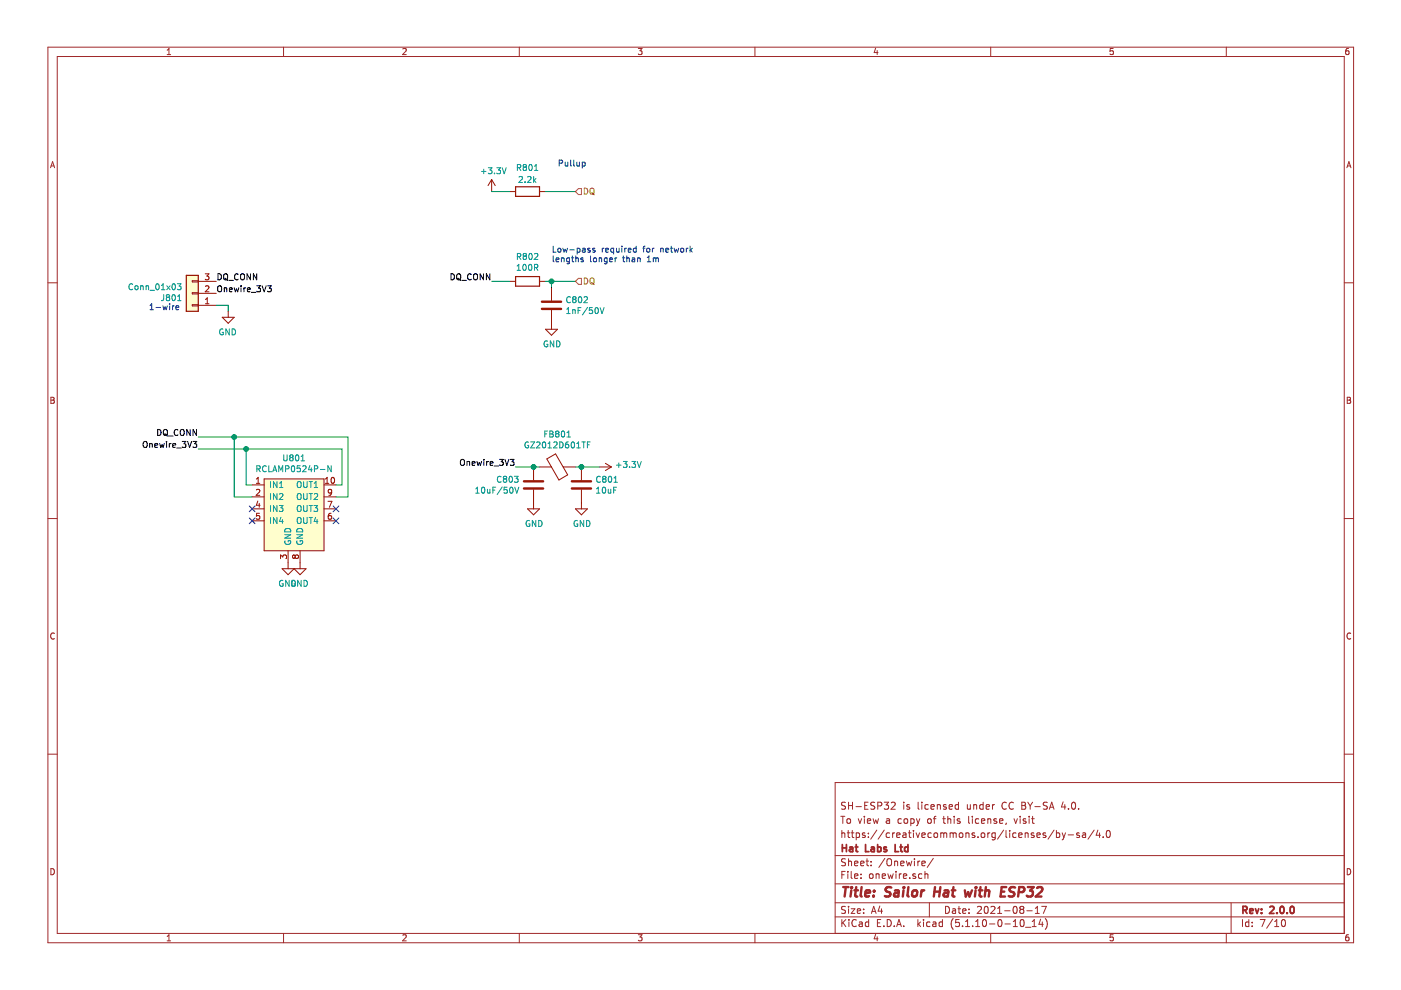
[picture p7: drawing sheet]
<svg xmlns="http://www.w3.org/2000/svg" width="297mm" height="210mm" viewBox="0 0 297 210" stroke-linecap="round" stroke-linejoin="round" font-family="sans-serif">
<path d="M.2 0h296.9v209.9h-296.9z" fill-rule="evenodd" fill="#fff" stroke="#fff" stroke-width=".21"/>
<g fill="none" stroke="#a0282a" stroke-width=".21">
<path d="M10.2 10h276.8v189.9h-276.8zM12.1 12h272.9v185.9h-272.9zM35.4 11.6h.8M35.4 10.6l.4-.3v1.3M60.1 10v2M85.4 10.4l.5-.1 .2 .3-.8 1h.8M110.1 10v2M135.3 10.3h.8l-.4 .5 .4 .1v.5l-.2 .2-.6-.2M160.1 10v2M185.6 10.2l-.3 .9h.9M186 10.7v.9M210 10v2"/>
<path d="M236 10.3h-.6l-.1 .6 .7-.1v.6l-.2 .2-.5-.2M260 10v2M285.9 10.3h-.4l-.1 .3-.1 .7 .2 .3 .5-.2-.1-.6h-.4l-.2 .2M10.7 35.6l.4-1.3 .5 1.3M10.8 35.2h.7M285.6 35.6l.4-1.3 .4 1.3M285.7 35.2h.6M10.2 60h1.9M285 60h2M10.8 84.2h.4l.3 .3-.3 .3 .3 .3-.2 .4h-.5zM10.8 84.8h.4M285.6 84.2h.5l.2 .3-.2 .3 .3 .3-.2 .4h-.6z"/>
<path d="M285.6 84.8h.5M10.2 109.9h1.9M285 109.9h2M11.5 134.3a.58 .58 0 0 0-.8 .5 .58 .58 0 0 0 .8 .6M286.4 134.3a.58 .58 0 0 0-.8 .5 .58 .58 0 0 0 .8 .6M10.2 159.9h1.9M285 159.9h2M178.3 173.1h.8M178.5 176.1v1.5M178.5 176.7l.2-.1 .3 .1 .1 .9M178.7 173.1v1.5M179.3 170.2l-.6-.1-.3 .3 .1 .3 .7 .3v.5l-.2 .1-.6-.1"/>
<path d="M179.6 176.6h.6M179.6 173.7l.2-.1 .5 .1v.8l-.3 .1-.4-.1zM179.8 176.1v1.3l.4 .2M179.9 170.1v1.5M179.9 170.8h.8M180.5 176.6h.6M180.7 176.1v1.3l.4 .2M180.7 170.1v1.5M181.5 171h1.1M181.5 176.7l.5-.1 .2 .3v.5l-.2 .2-.5-.1M181.5 176.6v1.5M182 173.6l.3 1 .4-1"/>
<path d="M183.3 173.1v.1M183.3 173.6v1M183.3 170.8h.5M183.4 176.7l-.4-.1-.2 .2 .1 .2 .5 .1v.4h-.6M183.9 174.1l.7-.2-.1-.2-.4-.1-.2 .2 .1 .7h.5M184 170.1h-.7v1.5h.7M184.1 177.4v.2M184.1 176.7v.1M185.1 173.6l.3 1 .3-.7 .3 .7 .3-1M185.5 170.2l-.6-.1-.3 .3 .1 .3 .7 .3v.5l-.2 .1-.6-.1M185.9 176l-1.3 1.9M186.1 170.9l.7-.1 .2-.2-.1-.4-.2-.1h-.6v1.5"/>
<path d="M187.5 176l-1.3 1.9M187.5 170.1h.9l-.5 .6 .4 .1v.7l-.2 .1-.6-.1M188 173.7h.5l.1 .9M188.6 176.7l-.4-.1-.3 .3 .1 .5 .2 .2 .4-.1M188.6 173.9l-.5 .1-.2 .2 .2 .4 .5-.1M189 170.2l.5-.1 .3 .4-.9 1.1h.9M189.3 176.6v1M189.7 176.6l-.4 .3M190.1 177.1l.7-.2v-.2l-.5-.1-.2 .2 .1 .7h.6M191.1 173.7l-.4-.1-.3 .3 .1 .6h.6M191.5 176.7h.5l.1 .9M191.6 170.1v.1"/>
<path d="M191.6 170.6v1M191.7 173.7l.3-.1 .4 .1 .1 .6-.2 .2-.3 .1-.3-.1zM192.1 176.9l-.7 .3 .2 .4 .5-.1M192.6 176.6h.6M192.8 170.7l-.3-.1-.3 .2 .1 .2 .5 .2v.3h-.6M192.8 176.1v1.3l.4 .2M193.1 173.7l.4-.1 .3 .3-.1 .6-.2 .1-.4-.1M193.1 173.6v1.5M193.7 176.1v.1M193.7 176.6v1M194.2 176.6l.4 1 .4-1M194.3 173.6l.4 1"/>
<path d="M194.7 174.6l-.4 .5M194.7 170.1v1.3l.2 .2M195 173.6l-.3 1M195.4 170.1v.1M195.4 170.6v1M195.4 177.1l.8-.2-.1-.2-.4-.1-.3 .2 .1 .7h.6M196.7 173.7l.2-.1 .5 .1v.8l-.2 .1-.5-.1zM196.8 170.7l-.4-.1-.3 .3 .1 .6 .2 .1 .4-.1M197.4 171.1l.7-.2-.1-.2-.4-.1-.2 .2 .1 .7h.5M197.5 176.7l-.5-.1-.3 .3 .2 .6h.6M197.9 173.6h.5M198.1 176.7l.2-.1 .4 .1 .1 .6-.1 .2-.4 .1-.2-.2z"/>
<path d="M198.4 173.1l-.3 .2v1.3M198.7 170.7l.3-.1 .3 .1 .1 .9M198.7 170.6v1M199.5 176.7l.4-.1 .2 .2M199.5 176.6v1M199.9 173.6h.5M200.1 176.8l.2-.2 .4 .1v.9M200.1 173.1v1.3l.3 .2M200.1 176.8v.8M200.6 170.7l-.4-.1-.2 .2 .1 .2 .5 .2v.3h-.6M201 173.7l.2-.1 .3 .1 .1 .9M201 173.1v1.5"/>
<path d="M201.2 171.1l.7-.2v-.2l-.5-.1-.2 .2 .1 .7h.6M201.4 176.7l.5-.1 .2 .2M201.4 176.6v1M202.1 176.8l.2-.2 .4 .1v.9M202.1 176.8v.8M202.3 173.1v.1M202.3 173.6v1M203.2 170.7l-.4-.1-.3 .3 .1 .6 .2 .1 .4-.1M203.2 170.1v1.5M203.4 176.7l.2-.1 .5 .1v.7l-.2 .2-.5-.2zM203.5 173.7l-.3-.1-.3 .2 .1 .2 .5 .1v.4h-.6M204.8 176.6v1"/>
<path d="M204.8 176.7l.2-.1 .4 .1v.9M205.1 170.6v.9l.4 .1 .2-.1M205.4 173.1v1.3l.2 .2M205.7 170.6v1M206.2 173.1v.1M206.2 173.6v1M206.4 170.7l.2-.1 .4 .1 .1 .9M206.4 170.6v1M206.6 176.7l-.3-.1-.2 .2 .1 .2 .4 .1v.4h-.5M207.4 177.4v.2M207.5 173.7l-.4-.1-.3 .3 .1 .6 .2 .1 .4-.1M208.1 174.1l.7-.2-.1-.2-.4-.1-.2 .2v.7h.6"/>
<path d="M208.1 176.7l.2-.1 .4 .1v.7l-.2 .2-.4-.2zM208.4 170.7l-.4-.1-.3 .3 .1 .6 .2 .1 .4-.1M208.4 170.1v1.5M209.1 171.1l.7-.2-.1-.2-.4-.1-.2 .2 .1 .7h.5M209.4 173.7l.2-.1 .4 .1 .1 .9M209.4 173.6v1M209.4 176.6v1M209.9 176.6l-.5 .3M210.4 170.6v1M210.9 170.6l-.5 .3M211 176.7l-.4-.1-.3 .3v.5l.3 .2 .4-.1M211 176.6v1.2l-.3 .3-.4-.1"/>
<path d="M211.3 173.7l-.4-.1-.2 .2 .1 .2 .5 .1v.4h-.6M211.9 174.1l.7-.2v-.2l-.4-.1-.3 .2 .1 .7h.6M212.8 176l-1.3 1.9M213.3 176.1v1.3l.2 .2M213.3 170.2a.7 .7 0 0 0-.9 .5 .7 .7 0 0 0 .7 .9l.2-.1M213.3 174.5l-.1 .3M214.1 176.1v.1M214.1 176.6v1M214.8 170.2a.7 .7 0 0 0-.9 .5 .7 .7 0 0 0 .7 .9l.2-.1M215 173.6l.3 1 .4-1M215.4 176.7l-.4-.1-.3 .3 .1 .6h.6M216 177.1l.7-.2-.1-.2-.4-.1-.2 .2 .1 .7h.5"/>
<path d="M216.3 173.1v.1M216.3 173.6v1M216.6 170.1h.5l.3 .3v.3l-.3 .1 .3 .1 .1 .4-.3 .3h-.6zM216.6 170.8h.5M217.4 176.7l.2-.1 .3 .1 .1 .9M217.4 176.6v1M217.5 173.7l-.4-.1-.2 .2 .1 .2 .5 .1v.4h-.6M217.9 170.1l.5 .8M218.2 173.1v.1M218.2 173.6v1M218.4 170.9v.7M218.7 173.6h.6"/>
<path d="M218.9 173.1v1.3l.4 .2M218.9 170.1l-.5 .8M219.2 176.7l-.3-.1-.3 .2 .1 .2 .5 .1v.4h-.6M219.4 171h1.2M219.8 177.1l.8-.2-.1-.2-.4-.1-.3 .2 .1 .7h.6M221.7 176.7l-.4-.1-.2 .2 .1 .2 .5 .1v.4h-.6M222.1 170.2l-.6-.1-.3 .3 .1 .3 .6 .2 .2 .3-.1 .3-.2 .1-.6-.1M222.5 171.6l.5-1.5 .5 1.5M222.6 171.2h.7M223.5 176l-1.3 1.9M224 176.7l.4-.1 .3 .3-.1 .6h-.6M224 176.1v1.5"/>
<path d="M225.2 176.6l.4 1M225.4 170l-.4 1.1h1M225.6 177.6l-.4 .5M225.8 170.6v1M225.9 176.6l-.3 1M226.5 177h1.1M226.5 171.5v.1M227.3 170.2l.3-.1a.81 .81 0 0 1 .5 .7 .81 .81 0 0 1-.5 .8l-.3-.1-.1-.5zM228.7 171.5v.1M228.8 176.7l-.3-.1-.2 .2v.2l.5 .1v.4h-.5M229.5 176.7h.6l.1 .9M230.2 176.9l-.7 .3 .2 .4 .5-.1"/>
<path d="M232 176l-1.3 1.9M232.8 176l-.4 1.1h.9M233.1 176.6v1M233.9 177.4v.2M234.7 176.2l.2-.1a.8 .8 0 0 1 .5 .7 .8 .8 0 0 1-.5 .8 1 1 0 0 1-.2-1.4zM285 165.9h-107.9v32M10.8 184.2a.65 .65 0 0 1 .7 .6 .65 .65 0 0 1-.7 .7zM35.4 198.5l.4-.3v1.3M35.4 199.5h.8M60.1 197.9v2M85.4 198.3l.5-.1 .2 .3-.8 1h.8M110.1 197.9v2"/>
<path d="M135.3 198.2h.8l-.4 .5 .4 .1v.6l-.2 .1-.6-.1M160.1 197.9v2M177.1 194.4h107.9M177.1 191.4h107.9M177.1 187.4h107.9M177.1 181.4h107.9M178.5 185.5h.5M178.5 195v1.5M178.7 195.6l.6 .9M179.2 184.8h-.7v1.5M179.3 192.2h-.6l-.3 .2 .1 .4 .7 .3v.4l-.2 .2-.6-.1M179.3 182.1h-.6l-.3 .2 .1 .4 .7 .3v.4l-.2 .2-.6-.1"/>
<path d="M179.3 195l-.8 .8M179.8 184.8v.1M179.8 185.3v1M179.9 182.1v1.5M179.9 192.2v.1M179.9 192.7v1M179.9 182.7l.2-.1h.4v1M180 195v.1M180 195.5v1M180.5 192.7h.8l-.8 1h.8M180.5 184.8v1.3l.2 .2M181.2 185.8l.7-.2-.1-.3h-.4l-.2 .2 .1 .7h.5"/>
<path d="M181.2 183.1l.7-.2-.1-.3h-.4l-.2 .2 .1 .7h.5M181.5 195.1a.59 .59 0 0 0-.7 0 .59 .59 0 0 0-.2 .7 .56 .56 0 0 0 .3 .6 .56 .56 0 0 0 .6-.1M181.8 193.2l.7-.2-.1-.2-.4-.1-.2 .2v.7h.6M182.2 195.5h.6v1M182.5 183.1l.7-.2-.1-.3h-.4l-.2 .2 .1 .7h.5M182.6 186.1v.2M182.6 185.3v.2M182.8 195.8l-.5 .1-.2 .2 .2 .4 .5-.1M183.1 193.5v.2M183.1 192.8v.1M183.6 182.6h.6M183.8 182.1v1.3l.4 .2"/>
<path d="M184.2 195.5h-.5l-.2 .2v.6l.2 .2 .5-.1M184.2 195v1.5M184.4 185.4l.2-.1 .4 .1v.7l-.2 .2-.4-.2zM184.7 183.4v.2M184.7 182.6v.2M184.8 193.7l.4-1.5 .5 1.5M184.9 193.2h.7M185.6 198.1l-.3 .9h.9M185.7 185.4l.3-.1h.3l.1 1M185.7 185.3v1M186 198.6v.9M186 195.7h.5"/>
<path d="M186.5 192.1l-.3 1.1h.9M186.7 195h-.7v1.5h.7M186.9 192.7v1M187 185.8l.8-.2-.1-.3h-.5l-.2 .2 .1 .7h.6M187.4 196.3v.2M187.6 182l-1.3 1.9M188.1 195a.76 .76 0 0 1 .9 .7 .76 .76 0 0 1-.9 .8zM188.2 185.3l.3 1 .3-.8 .3 .8 .3-1M188.2 182.1a.5 .5 0 0 1 .6 0 .5 .5 0 0 1 .2 .5v.5a.5 .5 0 0 1-.5 .5 .5 .5 0 0 1-.5-.5v-.5zM189.6 196.3v.2M189.7 182.7l.2-.1h.3l.1 1M189.7 182.6v1"/>
<path d="M190 184.8v.1M190 185.3v1M190.1 196.5l.5-1.5 .5 1.5M190.2 196h.8M190.7 185.3v1M191 183.1l.7-.2-.1-.3h-.4l-.2 .2v.7h.6M191.1 185.3l-.4 .2M191.5 185.8l.7-.2v-.3h-.5l-.2 .2 .1 .7h.6M191.6 196.3v.2M192.2 182.6l.3 1 .2-.7 .3 .7 .3-1M192.9 186.1v.2M193.9 182.1v.1"/>
<path d="M193.9 182.6v1M194.1 185.3h-.4l-.2 .2 .1 .2 .5 .1v.4h-.6M194.6 182.6v1M194.6 195v1.5M194.7 195.9l.5 .6M195 182.6l-.4 .3M195.2 195.5l-.6 .5M195.4 185.3h-.4l-.3 .2 .1 .6 .2 .2 .4-.1M195.4 183.1l.8-.2-.1-.3h-.4l-.3 .2 .1 .7h.6M195.8 195v.1M195.8 195.5v1M196.1 185.4l.2-.1h.4v1"/>
<path d="M196.1 184.8v1.5M197 191.4v3M197.2 195.5h-.5l-.2 .2v.6l.2 .2 .5-.1M197.8 195.5h.6v1M197.9 182l-1.3 1.9M198.4 195.8l-.7 .3 .3 .4 .4-.1M199.8 195.5h-.4l-.3 .2 .1 .6 .2 .2 .4-.1M199.8 195v1.5M200.5 192.2a.75 .75 0 0 1 .8 .7 .75 .75 0 0 1-.8 .8zM202 192.8h.5l.1 .9M202.1 194.8a1.71 1.71 0 0 0 0 2.2M202.6 193l-.5 .1-.2 .2 .2 .4 .5-.1"/>
<path d="M203.1 192.7h.6M203.3 192.2v1.3l.4 .2M203.4 195h-.7l-.1 .7 .7-.1 .1 .2v.5l-.2 .2-.6-.2M204.1 196.3v.2M204.1 193.2l.7-.2-.1-.2-.4-.1-.2 .2 .1 .7h.5M204.7 196.5h.9M204.7 195.4l.4-.4v1.5M205.4 193.5v.2M205.4 192.8v.1M206.2 196.3v.2M206.9 196.5h.8M206.9 195.4l.4-.4v1.5"/>
<path d="M207.2 192.3l.6-.1 .3 .4-.9 1.1h.9M208.5 195h.1a.8 .8 0 0 1 .6 .7 .8 .8 0 0 1-.6 .8 1 1 0 0 1-.1-1.5zM208.8 192.3l.4-.1a.85 .85 0 0 1-.2 1.5l-.2-.2-.1-.4zM209.8 195.9h1.1M210 197.9v2M210.1 192.3l.6-.1 .3 .4-1 1.1h1M211.5 193.7h.9M211.5 192.6l.4-.4v1.5M211.8 195h.1a.8 .8 0 0 1 .5 .7 .8 .8 0 0 1-.5 .8 .97 .97 0 0 1-.1-1.5zM213 193.1h1.2M213.1 195.9h1.1M214.8 196.5h.9"/>
<path d="M214.8 195.4l.5-.4v1.5M214.9 192.3l.2-.1a.8 .8 0 0 1 .6 .7 .8 .8 0 0 1-.6 .8l-.3-.6zM216.4 195.1l.4-.1a.85 .85 0 0 1-.2 1.5l-.2-.2-.1-.4zM216.5 192.8l-.3-.3 .3-.3h.3l.3 .2-.3 .4M216.5 192.8l-.3 .3 .1 .4 .2 .2h.3l.3-.3v-.3l-.3-.3M216.5 192.8h.3M217.4 196.6h1.2M217.7 193.1h1.2M218.9 196.5h.8M218.9 195.4l.4-.4v1.5M219.5 193.7h.9M219.5 192.6l.4-.4v1.5"/>
<path d="M220.6 194.9l-.3 1.1h.9M220.9 192.2h.9l-.6 1.5M221 195.5v1M221.6 194.8a1.71 1.71 0 0 1 0 2.2M236 198.2h-.6l-.1 .6 .7-.1v.7l-.2 .1-.5-.1M260 197.9v2M261 191.4v6.5M263.4 195v1.5M264.8 195.5h-.5l-.2 .2 .1 .7h.6M264.8 195v1.5M265.5 196.3v.2M265.5 195.5v.2"/>
<path d="M267.2 195h1l-.6 1.5M269.8 194.9l-1.2 1.9M270.3 196.5h.8M270.3 195.4l.4-.4v1.5M271.9 195h.2a.81 .81 0 0 1 .5 .7 .81 .81 0 0 1-.5 .8 .95 .95 0 0 1-.2-1.5zM285.6 184.2a.65 .65 0 0 1 .8 .6 .65 .65 0 0 1-.8 .7zM285.9 198.2h-.4l-.1 .3-.1 .7 .2 .3 .5-.1-.1-.7h-.4l-.2 .2"/>
</g>
<g fill="none" stroke="#a0282a" stroke-width=".38">
<path d="M178.6 179.1v1.5M178.6 179.8h.9M179.5 179.1v1.5M180.2 179.7h.5l.1 .9M180.8 179.9l-.7 .3 .2 .4 .5-.1M181.3 179.6h.6M181.5 179.1v1.3l.4 .2M183.5 179.1v1.5h.7M184.7 179.7h.6l.1 .9M185.4 179.9l-.7 .3 .2 .4 .5-.1M186.1 179.7l.4-.1 .3 .3-.1 .5-.2 .2-.4-.1M186.1 179.1v1.5"/>
<path d="M187.9 179.7l-.3-.1-.2 .2 .1 .2 .4 .1v.4h-.5M189.8 179.1v1.5h.7M190.8 179.6h.6M191 179.1v1.3l.4 .2M192.5 179.7l-.4-.1-.3 .3 .1 .5 .2 .2 .4-.1M192.5 179.1v1.5M263.5 193l.7-.1 .2-.2-.1-.4-.2-.1h-.6v1.5M263.9 193l.5 .7M265 193.2l.7-.2-.1-.2-.4-.1-.2 .2v.7h.6M266.2 192.7l.3 1 .4-1M267.5 193.5v.2M267.5 192.8v.1"/>
<path d="M269.2 192.3l.6-.1 .3 .4-.9 1.1h.9M270.7 193.5v.2M271.5 192.3l.2-.1a.8 .8 0 0 1 .6 .7 .8 .8 0 0 1-.6 .8l-.3-.6zM272.9 193.5v.2M273.7 192.3l.3-.1a.85 .85 0 0 1-.1 1.5l-.2-.2-.2-.4z"/>
</g>
<g fill="none" stroke="#a0282a" stroke-width=".51">
<path d="M178.8 188.1h1.1M179.3 188.1l-.2 2M180.5 188.8l-.2 1.3M180.6 188.1l-.1 .2M180.6 188.1l.1 .1-.2 .1M181.2 188.8h.7M181.5 188.1l-.2 1.7 .1 .2 .4 .1M182.7 188.1l-.2 1.7 .2 .3M183.5 189.4l1-.2-.1-.4h-.6l-.3 .2v1h.8M185.2 189.9v.2M185.3 188.8l.1 .1-.1 .1M185.3 188.8v.2"/>
<path d="M189 188.2l-.8-.1-.4 .4 .1 .4 .8 .4v.6a.91 .91 0 0 1-1.1 .1M189.7 188.8h.8l-.1 1.3M190.5 189.2l-.6 .1a.4 .4 0 0 0-.4 .4 .4 .4 0 0 0 .3 .4l.7-.1M191.6 188.8l-.2 1.3M191.7 188.1l-.2 .1 .1 .1M191.7 188.1l-.1 .2M192.6 188.1l-.2 1.7 .3 .3M193.5 188.9l.4-.1 .5 .1v.8l-.2 .3a.49 .49 0 0 1-.8-.3zM195.4 188.8l-.2 1.3M196 188.8h-.4l-.3 .3M198.1 189h1.2M198.2 188.1l-.2 2"/>
<path d="M199.4 188.1l-.3 2M200.2 188.8h.8v1.3M201.1 189.2l-.7 .1a.4 .4 0 0 0-.3 .4 .4 .4 0 0 0 .2 .4l.7-.1M201.8 188.8h.8M202.1 188.1l-.2 1.7 .1 .2 .4 .1M204.6 188.8l.2 1.3 .5-1 .3 1 .5-1.3M206.8 188.8l-.1 1.3M206.9 188.1l-.1 .1 .1 .1M206.9 188.1v.2M207.5 188.8h.8M207.9 188.1l-.2 1.7 .1 .2 .3 .1M208.9 188.9l.3-.1h.5l-.1 1.3"/>
<path d="M209 188.1l-.2 2M212.3 189h.6M213.3 188.1h-.9l-.3 2h1M215.2 188.2a.84 .84 0 0 0-1 .1l-.2 .4 .2 .2 .8 .4-.1 .6a.87 .87 0 0 1-1 .1M216 189.1l.9-.1a.54 .54 0 0 0 .3-.5 .54 .54 0 0 0-.3-.4h-.8l-.2 2M217.9 188.1h1.3l-.8 .7a.48 .48 0 0 1 .6 .4v.5l-.3 .3-.7 .1-.3-.2M219.9 188.3l.3-.2h.5l.3 .2v.4l-1.4 1.4h1.2"/>
</g>
<g fill="none" stroke="#981200" stroke-width=".21">
<path d="M104.2 38.1l-.7 1.2M104.2 38.1v2.5M104.2 38.1l.8 1.2M40.8 59.5h1.2v.3h-1.2zM42 59.7h3.8M43.5 58.1h.8l-.4 .4 .3 .2 .1 .4-.3 .2-.5-.1M108 40.6h1.3M108 59.7h1.3M114.4 40.6h1.3M114.4 59.7h1.3M40.8 62.1h1.2v.2h-1.2zM40.8 64.6h1.2v.3h-1.2z"/>
<path d="M42 64.7h3.8M42 62.2h3.8M43.6 64.4h.7M43.6 63.5l.3-.4v1.3M43.6 60.7l.4-.1 .3 .4-.8 .9h.8M47.1 67.3h2.6l-1.3 1.2zM48.4 66v1.3M115.7 69.8h2.5l-1.3 1.3zM116.9 60.9v2.8M116.9 65.7v4.1M113.1 99v2.8M114.4 99h2.5"/>
<path d="M115.9 97.3l1.9-1.1 2.6 4.5-1.9 1.1zM119.4 99h2.6M123.3 99v2.8M127.1 99h2.5M128.4 98.2l1.2 .8M129.6 99l-1.2 .8M53.5 107.9h2.5M53.5 102.8h2.5M53.5 105.4h2.5M53.5 110.4h2.5M54.4 102.5h.7M54.4 101.6l.3-.4v1.3"/>
<path d="M54.4 103.9l.4-.1 .3 .3-.8 .9h.8M54.7 106.2l-.3 .9h.7M55 106.7v.9M55 108.8h-.6v.6l.4-.1 .3 .3v.3l-.3 .2-.4-.1M56 101.5h12.7v15.3h-12.7zM59.5 118.4v-.7l.5 .4 .1-.4h.4l.3 .2-.2 .5M61.1 116.8v3.8M62.6 117.9l-.3-.2-.3 .2v.2l.3 .3 .3-.3M62.6 117.9l.2-.2h.3l.2 .2-.1 .4-.1 .1h-.3l-.2-.3M62.6 117.9v.2M63.6 116.8v3.8M68.7 107.9h2.5"/>
<path d="M68.7 102.8h2.5M68.7 105.4h2.5M68.7 110.4h2.5M69 102.5h.7M69 101.6l.4-.4v1.3M69.5 106.3h.9l-.6 1.3M70.2 108.8h-.2a.79 .79 0 0 0-.2 1.3l.4-.1 .1-.4-.2-.3h-.3l-.2 .3M70.3 101.3l.2-.1a.67 .67 0 0 1 .4 .6 .67 .67 0 0 1-.4 .7l-.3-.5zM70.3 104.3l-.2 .2h-.4l-.1-.2 .1-.4 .4-.1 .2 .2-.2 .9-.4 .1M111.9 107.9h2.5l-1.3 1.3zM113.1 103.8v4.1M122 107.9h2.5l-1.2 1.3z"/>
<path d="M123.3 103.8v4.1M59.8 120.6h5.1l-1.3 1.3-1.2-1.3-1.3 1.3z"/>
</g>
<g fill="none" stroke="#009596" stroke-width=".21">
<path d="M102.1 36.4h.9M102.6 35.9v.9M103.5 35.6h.8l-.4 .4 .3 .2 .1 .4-.2 .2-.6-.1M104.8 36.7v.1M105.3 35.6h.8l-.4 .4 .4 .2v.5l-.2 .1-.6-.1M106.5 35.6l.4 1.2 .4-1.2M109.7 35.5h.6l.1-.2v-.3l-.7-.1v1.2M110 35.5l.4 .6M110 37.5l.5-.1 .3 .4-.8 .9h.8M111.1 35.4l-.2-.2 .2-.3 .5 .1v.3l-.2 .1M111.1 35.4l-.2 .3v.2l.2 .2h.3l.2-.2v-.4l-.2-.1M111.1 35.4h.3"/>
<path d="M111.3 38.6v.1M111.9 37.5l.5-.1 .2 .4-.8 .9h.8M112.2 35l.2-.1a.67 .67 0 0 1 .5 .6 .67 .67 0 0 1-.5 .6l-.3-.4zM113.1 37.4v1.3M113.2 38.2l.4 .5M113.3 36.1h.7M113.3 35.2l.4-.3v1.2M113.6 37.9l-.5 .4M109.6 56.4l.4-.3v1.2M109.6 57.3h.8M109.7 54.4h.6l.1-.2v-.3l-.7-.2v1.3M110 54.4l.4 .6"/>
<path d="M111 56.2l.1-.1a.67 .67 0 0 1 .5 .6 .67 .67 0 0 1-.5 .6l-.3-.5zM111.1 54.3l-.2-.3 .2-.3 .5 .2v.3l-.2 .1M111.1 54.3l-.2 .2v.3l.2 .2h.3l.2-.2v-.4l-.2-.1M111.1 54.3h.3M112.2 56.2l.2-.1a.69 .69 0 0 1 .4 .6 .69 .69 0 0 1-.4 .6l-.3-.5zM112.2 53.9l.2-.2a.67 .67 0 0 1 .5 .7 .67 .67 0 0 1-.5 .6l-.3-.5zM113.3 53.9l.5-.2 .2 .4-.8 .9h.8M113.3 56.7h.6l.1-.5-.7-.1v1.2M113.6 56.7l.4 .6M28.1 60.3a.56 .56 0 0 0-.7 .1 .56 .56 0 0 0 0 .7l.3 .3 .4-.1M28.7 60.6h.3l.3 .2-.2 .6-.4-.1zM29.8 60.7l.5-.1 .1 .8"/>
<path d="M29.8 60.6v.8M31 60.7l.5-.1v.8M31 60.6v.8M31.8 61.6h1M33.1 60.3l.2-.1a.67 .67 0 0 1 .5 .6 .67 .67 0 0 1-.5 .6l-.3-.4zM34.2 61.4h.8M34.2 60.5l.4-.3v1.2M34.7 62.5v1.1l-.5 .1M35.4 60.6l.7 .8M35.5 63l-.2 .3v.2l.2 .2h.2l.3-.2-.1-.4-.2-.1M35.5 63l-.2-.2 .2-.3 .4 .1v.3l-.2 .1M35.5 63h.2"/>
<path d="M36.1 60.6l-.7 .8M36.6 62.6l.2-.1a.67 .67 0 0 1 .4 .6 .67 .67 0 0 1-.4 .6l-.3-.4zM36.6 60.3l.2-.1a.67 .67 0 0 1 .4 .6 .67 .67 0 0 1-.4 .6l-.3-.4zM37.6 60.2h.8l-.4 .4 .3 .2v.6l-.7-.1M37.7 63.7h.7M37.7 62.8l.3-.3v1.2M47.3 69.8a.59 .59 0 0 0-.7 .6 .59 .59 0 0 0 .7 .6v-.5h-.2M48.6 69.7v1.3l-.7-1.3v1.3M49.2 69.7a.64 .64 0 0 1 .7 .7 .64 .64 0 0 1-.7 .6zM116.1 72.3a.59 .59 0 0 0-.8 .6 .59 .59 0 0 0 .8 .6v-.5h-.2M117.4 72.3v1.2l-.7-1.2v1.2M118 72.3a.64 .64 0 0 1 .7 .6 .64 .64 0 0 1-.7 .6z"/>
<path d="M120.2 66.5h.7M120.2 65.6l.3-.4v1.3M120.9 63a.56 .56 0 0 0-.7 .1 .56 .56 0 0 0 0 .8l.4 .3 .3-.2M121.4 65.6v.9M121.4 65.8l.5-.1 .1 .8M121.7 63.5l-.3 .2v.2l.3 .3h.2l.2-.3v-.3l-.2-.1M121.7 63.5l-.3-.3 .3-.3 .4 .1v.3l-.2 .2M121.7 63.5h.2M122.6 65.8h.4M122.7 63l.2-.1a.67 .67 0 0 1 .5 .6 .67 .67 0 0 1-.5 .7l-.3-.5zM123.2 65.2h-.6v1.3M123.8 63l.5-.1 .2 .4-.7 .9h.7"/>
<path d="M124.6 65.2l-1.1 1.6M125.6 65.2h-.6l-.1 .6 .5-.1 .3 .3v.3l-.3 .2-.5-.1M126.2 65.3l.2-.1a.69 .69 0 0 1 .5 .7 .69 .69 0 0 1-.5 .6l-.3-.5zM127.2 65.2l.4 1.3 .5-1.3M54.5 99.4h.6v-.5l-.6-.1v1.2M54.8 99.4l.4 .6M56.4 98.9a.56 .56 0 0 0-.8 .5 .56 .56 0 0 0 .8 .5M57 98.8v1.2h.6M58 99.7h.6M60.2 96.4v1.1l.2 .2h.4l.1-.2v-1.1M60.5 99.4h.7l.1-.2-.1-.3-.7-.1v1.2M61.7 97l-.3 .2v.3l.3 .2h.3l.1-.2v-.4l-.2-.1"/>
<path d="M61.7 97l-.3-.3 .3-.3 .4 .2v.3l-.2 .1M61.7 97h.2M61.9 98.9l.2-.1a.69 .69 0 0 1 .4 .6 .69 .69 0 0 1-.4 .6l-.3-.5zM62.8 96.6l.1-.2a.67 .67 0 0 1 .5 .7 .67 .67 0 0 1-.5 .6l-.3-.5zM63.6 98.8h-.6v.6l.2-.2 .4 .2v.5l-.1 .1-.5-.1M63.8 96.8l.4-.4v1.3M63.8 97.7h.8M64.2 98.9l.5-.1 .2 .3-.8 .9h.8M65.7 98.7l-.3 .9h.8M66 99.2v.8M66.7 99.4h.6v-.5l-.6-.1v1.2M67.9 99.5h1"/>
<path d="M70.2 98.8v1.2l-.7-1.2v1.2M112 93.8a.57 .57 0 0 0-.7 .5 .57 .57 0 0 0 .8 .5v-.4h-.2M112.5 93.7h.8l-.8 1.3h.8M113.8 93.8l.5-.1 .2 .4-.8 .9h.8M115.2 93.8l.1-.1a.67 .67 0 0 1 .4 .6 .67 .67 0 0 1-.4 .7 .83 .83 0 0 1-.1-1.2zM115.5 92h.4M116.1 91.4h-.6v1.3M116.2 94.1l.3-.4v1.3M116.2 95h.7M116.6 92h.4M116.6 91.4h.4l.3 .2-.3 .4 .3 .2-.1 .4-.6 .1zM117.4 93.8l.5-.1 .2 .4-.8 .9h.8"/>
<path d="M118 91.9l-.2 .3v.3l.2 .2 .4-.1 .1-.2v-.2l-.2-.3M118 91.9l-.2-.2 .2-.3h.3l.2 .2-.2 .3M118 91.9h.3M118.7 93.7a.64 .64 0 0 1 .7 .6 .64 .64 0 0 1-.7 .7zM119.1 91.5l.2-.1a.69 .69 0 0 1 .4 .6 .69 .69 0 0 1-.4 .7l-.3-.5zM120.2 92.7h.7M120.2 91.7l.4-.3v1.3M120.5 93.7l-.4 .1-.2 .5 .1 .6h.5l.1-.2-.1-.4-.4-.1-.2 .2M121.2 93.8l.2-.1a.69 .69 0 0 1 .4 .6 .69 .69 0 0 1-.4 .7l-.3-.5zM122.3 95h.7M122.3 94.1l.4-.4v1.3M123.4 93.7h.7"/>
<path d="M123.8 93.7v1.3M124.5 94.3h.5M125.1 93.7h-.6v1.3M130.7 98.6h1M131.2 98.1v1M132.2 97.8h.7l-.4 .5 .4 .1v.5l-.2 .2-.5-.1M133.5 99v.1M134 97.8h.8l-.5 .5 .4 .1v.6l-.2 .1-.5-.1M135.1 97.8l.4 1.3 .5-1.3M57.4 102.1v1.3M57.4 104.6v1.3M57.4 107.2v1.2"/>
<path d="M57.4 109.7v1.3M57.8 100l.5-1.2 .4 1.2M58.7 102.1v1.3l-.7-1.3v1.3M58.7 104.6v1.3l-.7-1.3v1.3M58.7 107.2v1.2l-.7-1.2v1.2M58.7 109.7v1.3l-.7-1.3v1.3M59.1 100v-1.2l.4 .9 .4-.9v1.2M59.2 107.2h.8l-.4 .5 .3 .1 .1 .4-.3 .2-.5-.1M59.3 103.4h.7M59.3 102.5l.3-.4v1.3M59.3 104.8l.4-.2 .3 .4-.8 .9h.8M59.6 109.7l-.3 .9h.7"/>
<path d="M59.9 110.1v.9M60.4 113.4h1.2l-1.2 .7h1.2M60.4 114.7a.57 .57 0 0 0 .6 .7 .57 .57 0 0 0 .5-.8h-.4v.3M60.5 112.2a.67 .67 0 0 1 .8-.1 .67 .67 0 0 1 .3 .7h-1.2zM62.9 113.4h1.3l-1.3 .7h1.3M63 114.7a.57 .57 0 0 0 .6 .7 .57 .57 0 0 0 .5-.8h-.5v.3M63.1 102.3l.2-.2a.45 .45 0 0 1 .5 .4v.7l-.5 .2-.2-.2zM63.1 104.8l.2-.2a.45 .45 0 0 1 .5 .5v.6l-.5 .2-.2-.2zM63.1 107.4l.2-.2a.45 .45 0 0 1 .5 .4v.7l-.5 .1-.2-.1zM63.1 109.9l.2-.2a.45 .45 0 0 1 .5 .4v.7l-.5 .2-.2-.2zM63.1 112.2a.67 .67 0 0 1 .7-.1 .67 .67 0 0 1 .4 .7h-1.3zM64.4 102.1v1l.2 .3 .4-.1 .1-.2v-1"/>
<path d="M64.4 104.6v1.1l.2 .2h.4l.1-.2v-1.1M64.4 107.2v1l.2 .2h.4l.1-.2v-1M64.4 109.7v1.1l.2 .2 .4-.1 .1-.1v-1.1M65.5 102.1h.8M65.5 104.6h.8M65.5 107.2h.8M65.5 109.7h.8M65.9 102.1v1.3M65.9 104.6v1.3M65.9 107.2v1.2M65.9 109.7v1.3M66.6 107.2h.8l-.5 .5 .4 .1v.5l-.2 .1-.5-.1"/>
<path d="M66.6 103.4h.8M66.6 102.5l.4-.4v1.3M66.6 104.8l.5-.2 .3 .4-.8 .9h.8M66.9 109.7l-.3 .9h.8M67.2 110.1v.9M100.9 104.6h.7M100.9 103.6l.3-.3v1.3M102.2 103.4l.2-.1a.69 .69 0 0 1 .4 .6 .69 .69 0 0 1-.4 .7l-.3-.5zM103.3 103.7l.1 .8 .5-.1M103.9 103.7v.9M104.5 103.9h.4M105.1 103.3h-.6v1.3"/>
<path d="M106.2 101.1a.56 .56 0 0 0-.7 .1 .56 .56 0 0 0 0 .7l.4 .4 .3-.2M106.5 103.2l-1.1 1.7M107 101.5l-.3-.2 .3-.3 .4 .1v.3l-.2 .1M107 101.5l-.3 .3v.2l.3 .3h.2l.2-.3v-.4l-.2-.1M107 101.5h.2M107.5 103.3h-.6v.6l.1-.1 .5 .1v.5l-.2 .2-.4-.2M108 101.1l.2-.1a.67 .67 0 0 1 .5 .6 .67 .67 0 0 1-.5 .7l-.3-.5zM108.2 103.4l.1-.1a.67 .67 0 0 1 .5 .6 .67 .67 0 0 1-.5 .7l-.3-.5zM109.1 101h.7l-.4 .5 .4 .1-.1 .6-.6-.1M109.1 103.3l.5 1.3 .4-1.3M112.3 110.4a.59 .59 0 0 0-.8 .6 .59 .59 0 0 0 .8 .6v-.5h-.2M113.6 110.4v1.2l-.7-1.2v1.2"/>
<path d="M114.2 110.4a.64 .64 0 0 1 .7 .6 .64 .64 0 0 1-.7 .6zM122.4 110.4a.59 .59 0 0 0-.7 .6 .59 .59 0 0 0 .7 .6l.1-.5h-.3M123.8 110.4v1.2l-.8-1.2v1.2M124.4 110.4a.64 .64 0 0 1 .7 .6 .64 .64 0 0 1-.7 .6zM126.5 103.6l.4-.3v1.3M126.5 104.6h.7M127.3 101.1a.56 .56 0 0 0-.8 .1 .56 .56 0 0 0 .1 .7l.3 .4 .4-.2M127.8 103.4l.2-.1a.67 .67 0 0 1 .4 .6 .67 .67 0 0 1-.4 .7l-.3-.5zM128 101.5l-.2 .3v.2l.2 .3h.3l.2-.3-.1-.4-.1-.1M128 101.5l-.2-.2 .2-.3 .4 .1v.3l-.1 .1M128 101.5h.3M129 103.7v.8l.5-.1"/>
<path d="M129.1 101.1l.2-.1a.67 .67 0 0 1 .4 .6 .67 .67 0 0 1-.4 .7l-.3-.5zM129.5 103.7v.9M130.1 103.9h.4M130.2 102.3h.7M130.2 101.3l.3-.3v1.3M130.7 103.3h-.6v1.3M60 123.1a.59 .59 0 0 0-.8 .6 .59 .59 0 0 0 .8 .6v-.5h-.2M61.3 123v1.3l-.7-1.3v1.3M61.9 123.2a.52 .52 0 0 1 .7 .1 .52 .52 0 0 1 0 .7 .37 .37 0 0 1-.4 .3 .37 .37 0 0 1-.4-.3zM62.5 123.1l-.6-.1v1.3l.7-.1v-.4h-.3M63.8 123v1.3l-.7-1.3v1.3M64.5 123a.64 .64 0 0 1 .7 .7 .64 .64 0 0 1-.7 .6z"/>
</g>
<path d="M114.9 65.5h4.1M114.9 64h4.1M111.1 103.6h4.1M111.1 102.1h4.1M121.2 103.6h4.1M121.2 102.1h4.1" fill="none" stroke="#981200" stroke-width=".51"/>
<path d="M109.3 39.6h5.1v2h-5.1zM39.5 58.4h2.5v7.6h-2.5zM109.3 58.6h5.1v2.1h-5.1z" fill="none" stroke="#981200" stroke-width=".25"/>
<path d="M39.5 58.4h2.5v7.6h-2.5z" fill-rule="evenodd" fill="#fffecd" stroke="#fffecd" stroke-width=".25"/>
<path d="M56 101.5h12.7v15.3h-12.7z" fill-rule="evenodd" fill="#fffecd" stroke="#fffecd" stroke-width=".21"/>
<path d="M104.2 59.7h3.8M104.2 40.6h3.8M115.7 59.7h6.3M115.7 40.6h6.3M116.9 59.7v1.2M45.8 64.7h2.6v1.3M42 92.7h31.8v12.7h-2.6M42 95.2h30.5v7.6h-1.3M49.7 92.7v12.7h3.8M52.2 95.2v7.6h1.3M109.3 99h5.1M122 99h5.1" fill="none" stroke="#009300" stroke-width=".21"/>
<path d="M123.9 39.9a.64 .64 0 0 1 .7 .6 .64 .64 0 0 1-.7 .7zM122 40.6l.6-.6h.7v1.3h-.7zM122.6 59h.7v1.3h-.7l-.6-.6zM123.9 58.9a.64 .64 0 0 1 .7 .7 .64 .64 0 0 1-.7 .6zM125.2 59.1l.2-.2a.44 .44 0 0 1 .5 .5v.6l-.5 .2-.2-.2zM125.2 40.1l.2-.2a.44 .44 0 0 1 .5 .4v.7l-.5 .2-.2-.2zM125.4 59.9l.6 .4M125.4 40.9l.6 .4" fill="none" stroke="#969400" stroke-width=".21"/>
<g fill="none" stroke="#000" stroke-width=".21">
<path d="M46.2 58.1a.64 .64 0 0 1 .7 .6 .64 .64 0 0 1-.7 .6zM47.5 58.2l.2-.1a.44 .44 0 0 1 .6 .4l-.1 .6-.5 .2-.2-.2zM47.7 59l.6 .5M48.5 59.5h1M50.5 58.2a.55 .55 0 0 0-.7 .1 .55 .55 0 0 0 0 .7l.3 .3 .4-.1M51.1 58.2l.2-.1a.45 .45 0 0 1 .5 .4v.6l-.5 .2-.2-.2zM53.1 58.1v1.2l-.7-1.2v1.2M54.4 58.1v1.2l-.7-1.2v1.2M95.6 58.1a.64 .64 0 0 1 .7 .6 .64 .64 0 0 1-.7 .6zM96.9 58.2l.2-.1a.45 .45 0 0 1 .6 .4l-.2 .8h-.5a.92 .92 0 0 1-.1-1.1zM97.1 59l.4 .3M97.5 59.3l.2 .2"/>
<path d="M97.9 59.5h1M99.9 58.2a.58 .58 0 0 0-.8 .5 .58 .58 0 0 0 .7 .6l.1-.1M100.5 58.2l.2-.1a.44 .44 0 0 1 .5 .4v.6l-.5 .2-.2-.2zM102.5 58.1v1.2l-.7-1.2v1.2M103.9 58.1v1.2l-.8-1.2v1.2M46.2 60.8l.3-.2a.44 .44 0 0 1 .5 .4l-.1 .7-.4 .2-.3-.2zM47.6 61v.9M47.6 61.2l.4-.1 .1 .8M48.6 61.4l.6-.1v-.2l-.4-.1-.2 .2 .1 .6h.5M49.7 61l.2 .9 .2-.6 .3 .6 .2-.9M51.1 60.6v.1M51.1 61v.9"/>
<path d="M51.7 61v.9M52.1 61l-.4 .3M52.4 61.4l.6-.1v-.2l-.4-.1-.2 .2 .1 .6h.5M53.3 62h1M54.4 60.6h.8l-.4 .5 .4 .1v.5l-.2 .2-.6-.2M55.6 60.6l.4 1.3 .4-1.3M56.7 60.6h.8l-.4 .5 .4 .1v.4l-.2 .3-.6-.2M30.4 93.8l.2-.2a.45 .45 0 0 1 .6 .4l-.2 .8h-.5a.92 .92 0 0 1-.1-1zM31.7 94v.9M31.7 94.2l.5-.1 .1 .8M32.8 94.4l.6-.1v-.2l-.4-.1-.2 .2 .1 .6h.5M33.4 91.1a.64 .64 0 0 1 .8 .6 .64 .64 0 0 1-.8 .6z"/>
<path d="M33.8 94l.3 .9 .2-.6 .3 .6 .2-.9M34.7 91.2l.2-.1a.45 .45 0 0 1 .6 .4l-.2 .8h-.5a.92 .92 0 0 1-.1-1.1zM34.9 92l.4 .3M35.3 92.3l.2 .2M35.3 93.6v.1M35.3 94v.9M35.7 92.5h1M35.9 94v.9M36.3 94l-.4 .3M36.6 94.4l.6-.1v-.2l-.4-.1-.2 .2 .1 .6h.5M37.5 95h.9M37.7 91.2a.58 .58 0 0 0-.8 .5 .58 .58 0 0 0 .7 .6l.1-.1"/>
<path d="M38.3 91.2l.2-.1a.44 .44 0 0 1 .5 .4v.6l-.5 .2-.2-.2zM38.6 93.6h.8l-.4 .5 .4 .1v.5l-.2 .2-.6-.2M39.8 93.6l.4 1.3 .4-1.3M40.3 91.1v1.2l-.7-1.2v1.2M40.9 93.6h.8l-.4 .5 .4 .1v.5l-.2 .2-.6-.2M41.7 91.1v1.2l-.8-1.2v1.2M97.7 97.6l.2-.2a.45 .45 0 0 1 .6 .4l-.2 .8h-.5a.92 .92 0 0 1-.1-1zM99 97.8v.9M99 98l.5-.1 .1 .8M100.1 98.2l.6-.1-.1-.2-.3-.1-.2 .2v.6h.5M101.1 97.8l.3 .9 .2-.6 .3 .6 .2-.9M102.6 97.4v.1"/>
<path d="M102.6 97.8v.9M103.2 97.8v.9M103.6 97.8l-.4 .3M103.9 98.2l.6-.1-.1-.2-.3-.1-.2 .2 .1 .6h.4M104.7 98.8h1M105.9 97.4h.8l-.4 .5 .3 .1 .1 .4-.3 .3-.5-.2M107.1 97.4l.4 1.3 .4-1.3M108.2 97.4h.8l-.4 .5 .3 .1v.5l-.2 .2-.5-.2"/>
</g>
<g fill="none" stroke="#0327cd" stroke-width=".21">
<path d="M118.6 34.6l.6-.1v-.4l-.6-.2v1.3M119.8 34.4l.1 .8 .5-.1M120.4 34.4v.8M121 33.9v1.1l.2 .2M121.7 33.9v1.1l.1 .2M122.3 34.4l.1 .8 .4-.1M122.8 34.4v.8M123.5 34.4h.3l.3 .2-.2 .6h-.4M123.5 34.4v1.2M117.3 52.2v1.3h.6M117.3 54.2v1.1l.2 .2M117.9 55.1l.6-.1v-.3h-.4l-.2 .2 .1 .6h.5"/>
<path d="M118.4 52.7l.3-.1 .2 .3-.1 .5-.5-.1zM119 54.8l.5-.1 .1 .8M119 54.7v.8M119.3 52.6l.3 .9 .2-.6 .3 .6 .2-.9M120.7 54.7h-.3l-.3 .2 .2 .6h.4M120.7 54.7v1.1l-.2 .2-.3-.1M120.8 53h1M121.2 54.7h.5M121.3 54.2v1.1l.4 .2M122.1 54.8l.5-.1v.8M122.1 54.2v1.3M122.4 52.7l.3-.1 .3 .3-.2 .5h-.4"/>
<path d="M122.4 52.6v1.3M123.5 52.7h.5l.1 .8M123.6 54.7h-.2l-.3 .2 .1 .1 .4 .2v.3h-.5M124.1 52.9l-.6 .3 .1 .3 .5-.1M125.1 52.7l-.3-.1-.2 .2 .1 .2 .4 .1v.3h-.5M125.2 54.2v1.1l.2 .2M125.9 54.7l.5 .1v.7h-.3l-.3-.2zM126.1 52.7l-.3-.1-.2 .2 .1 .2 .4 .1v.3h-.5M127 54.8l.5-.1 .1 .8M127 54.7v.8M127.7 52.6v.9M128 52.6l-.3 .3"/>
<path d="M128.4 53l.6-.1v-.2l-.4-.1-.2 .2 .1 .6h.5M128.7 54.7h-.3l-.3 .2 .1 .6h.5M128.7 54.7v1.1l-.2 .2-.3-.1M129.3 55.1l.6-.1-.1-.3h-.4l-.1 .2v.6h.5M130.1 52.7l-.4-.1-.2 .3 .1 .5h.5M130.1 52.6v1.3M130.4 54.7v.8M130.7 52.6l.1 .8 .4-.1M130.8 54.7l-.4 .2M131.2 52.6v.9M131.9 52.2v.1M131.9 52.6v.9"/>
<path d="M132 54.7h.5M132.2 54.2v1.1l.3 .2M132.5 52.6v.9M132.8 52.6l-.3 .3M132.9 54.8l.5-.1v.8M132.9 54.2v1.3M133.2 53l.6-.1-.1-.2-.3-.1-.2 .2 .1 .6h.4M134 54.7h.5l.1 .8M134.6 55l-.6 .2v.3h.6M134.9 52.7l-.4-.1-.2 .3 .1 .5h.5M134.9 52.2v1.3M135.2 54.8l.5-.1v.8"/>
<path d="M135.2 54.7v.8M136.3 52.6h.5M136.8 52.2l-.3 .2v1.1M137.2 52.7l.3-.1 .3 .3-.1 .5-.3 .1-.3-.3zM137.2 55.5h.8M137.2 54.6l.4-.4v1.3M138.3 52.6v.9M138.5 54.8l.4-.1 .2 .2M138.5 54.7v.8M138.7 52.6l-.4 .3M139.1 54.9l.1-.2h.3l.1 .8M139.1 54.9v.6"/>
<path d="M140.1 52.8l.5-.1v.8M140.1 52.6v.9M141.2 53l.6-.1-.1-.2-.3-.1-.2 .2v.6h.5M142.1 52.6h.5M142.3 52.2v1.1l.3 .2M142.9 52.6l.3 .9 .2-.6 .3 .6 .2-.9M144.4 52.7l.5 .1v.6l-.5-.1zM145.5 52.6v.9M145.9 52.6l-.4 .3M146.3 52.2v1.3M146.4 53l.4 .5M146.8 52.6l-.5 .5"/>
<path d="M31.8 65.7h.7M31.8 64.8l.4-.4v1.3M33.1 65.2h.9M34.5 64.8l.3 .9 .2-.6 .2 .6 .3-.9M36 64.4v.1M36 64.8v.9M36.6 64.8v.9M36.9 64.8l-.3 .3M37.3 65.2l.6-.1v-.2l-.4-.1-.2 .2 .1 .6h.5"/>
</g>
<g fill="#009300" stroke="#009300" stroke-width=".21">
<circle cx="52.2" cy="95.2" r=".51"/>
<circle cx="49.7" cy="92.7" r=".51"/>
<circle cx="113.1" cy="99" r=".51"/>
<circle cx="123.3" cy="99" r=".51"/>
<circle cx="116.9" cy="59.7" r=".51"/>
</g>
<path d="M52.9 107.3l1.2 1.2M52.9 109.8l1.2 1.2M54.1 107.3l-1.2 1.2M54.1 109.8l-1.2 1.2M70.6 107.3l1.2 1.2M70.6 109.8l1.2 1.2M71.8 107.3l-1.2 1.2M71.8 109.8l-1.2 1.2" fill="none" stroke="#011996" stroke-width=".21"/>
</svg>
